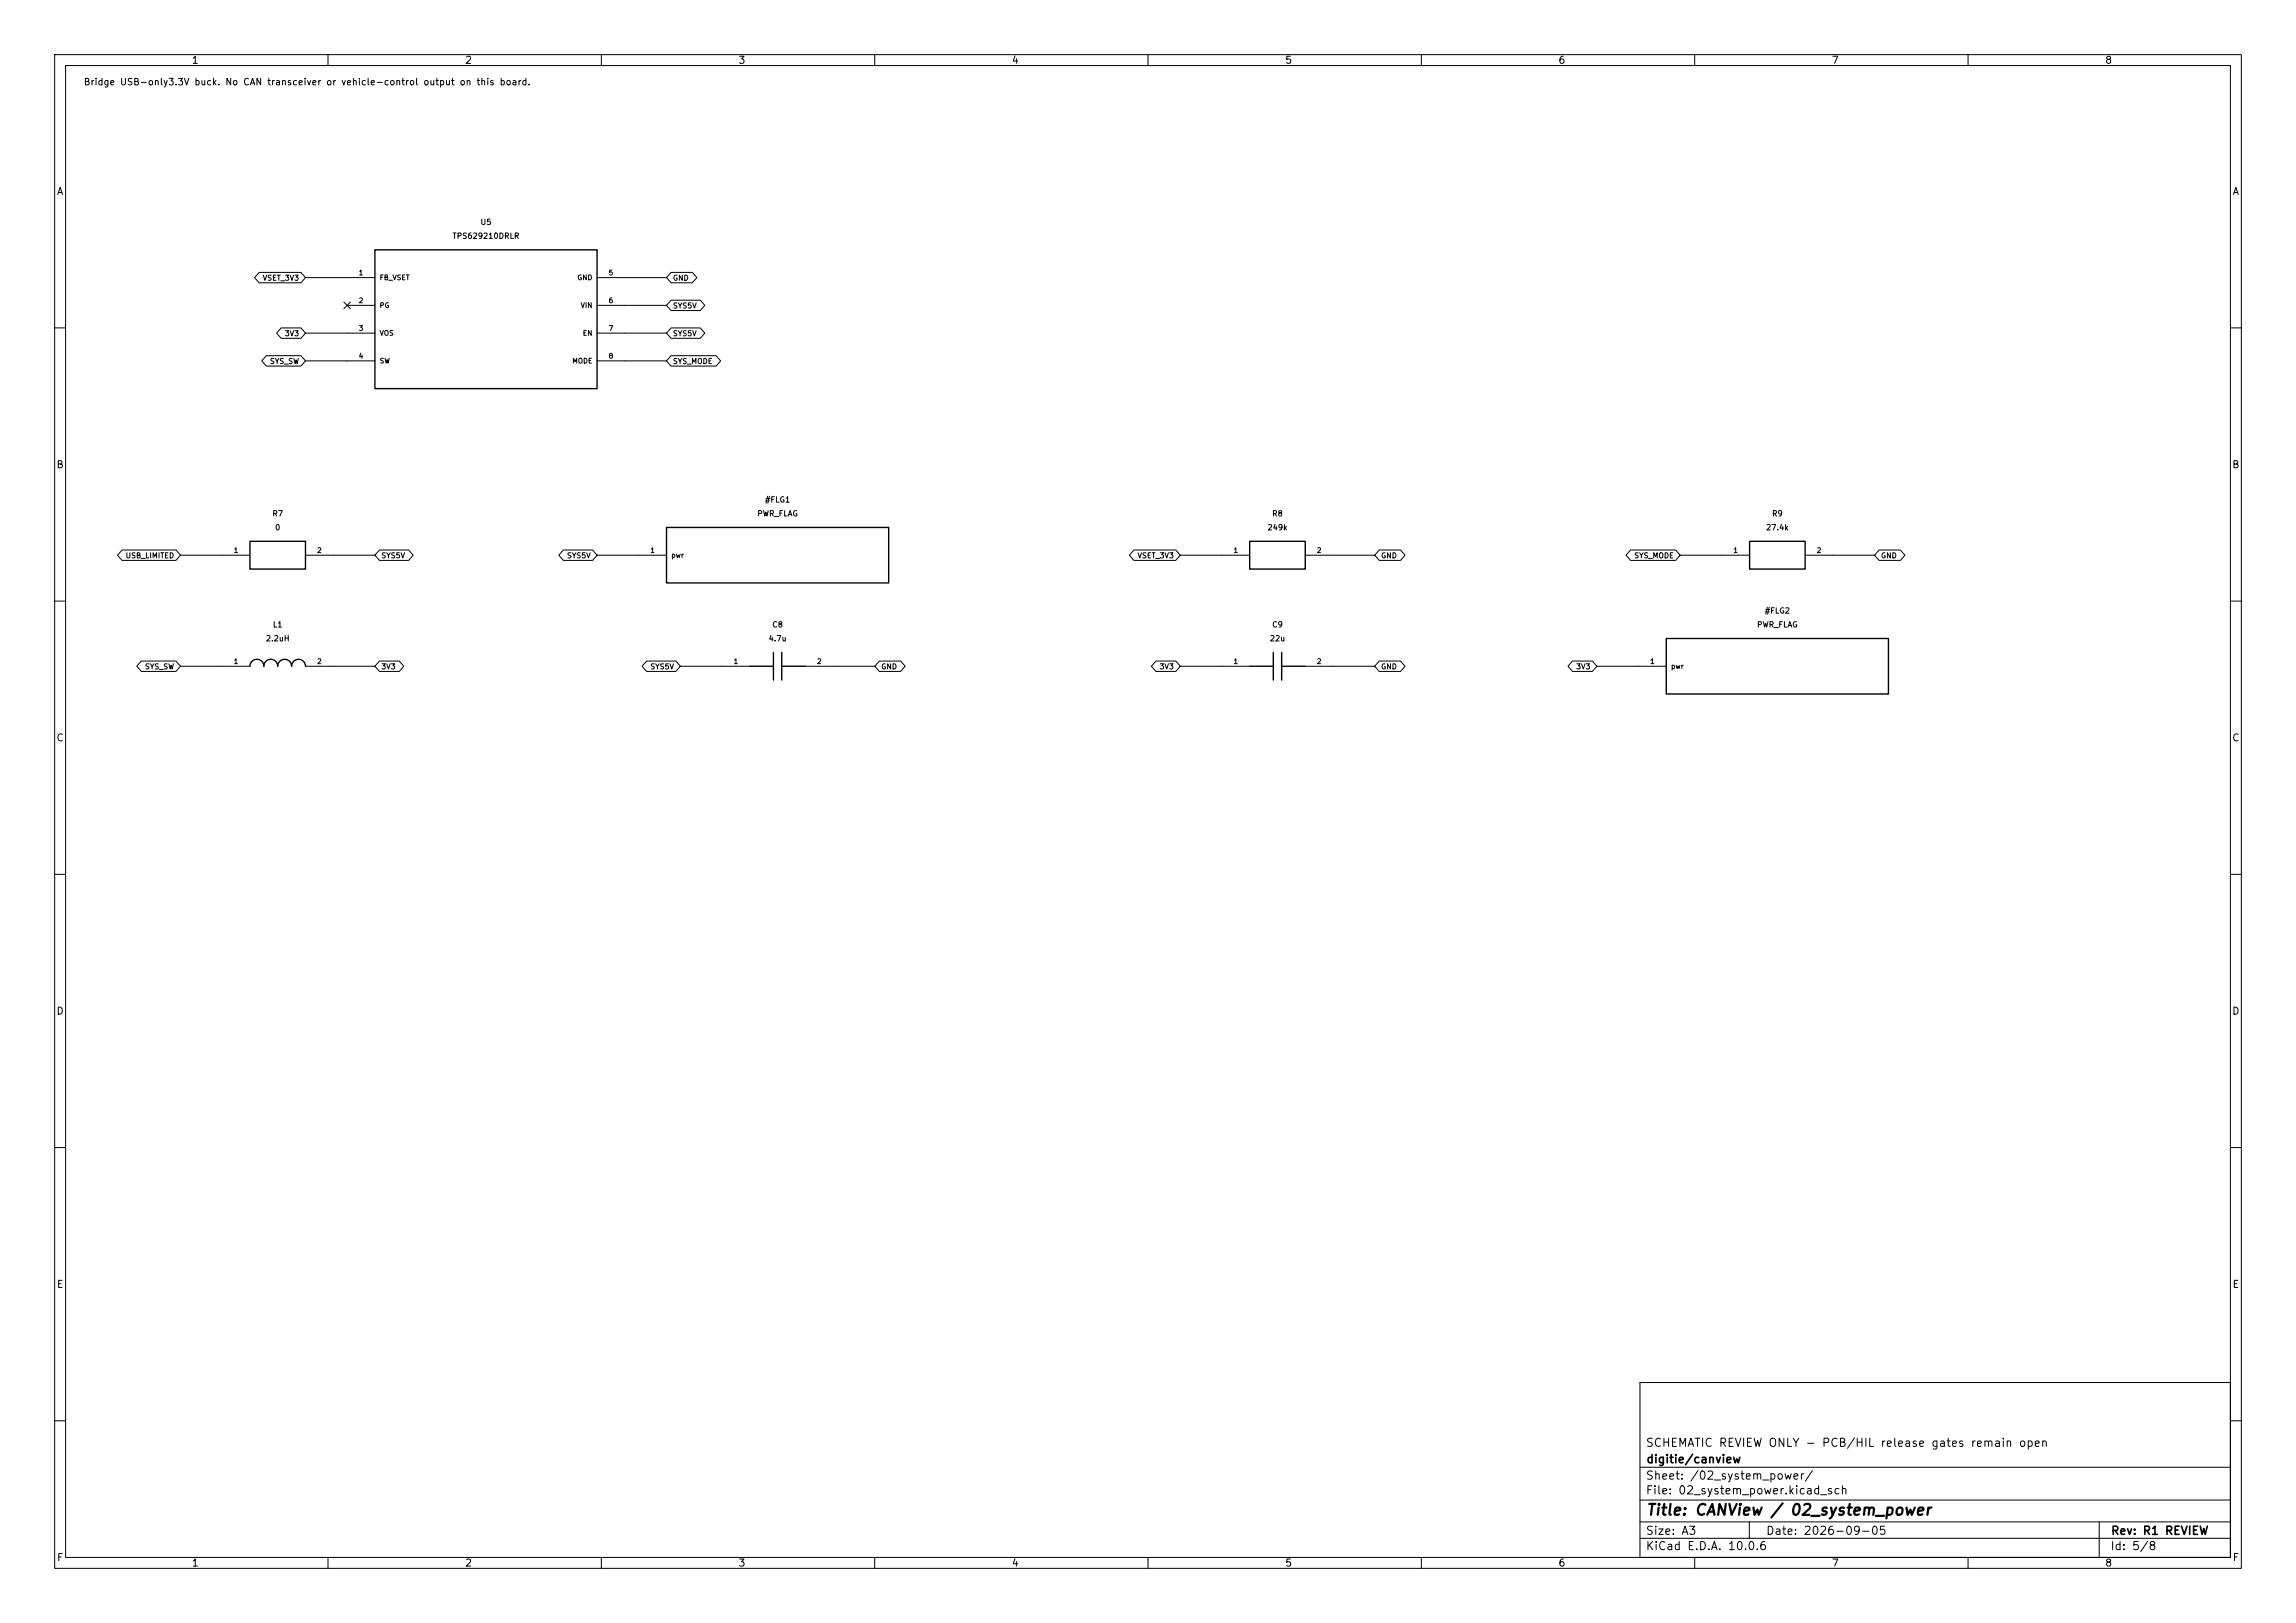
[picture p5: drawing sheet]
<svg xmlns="http://www.w3.org/2000/svg" width="420mm" height="297mm" viewBox="0 0 420 297" stroke-linecap="round" stroke-linejoin="round" font-family="sans-serif">
<defs><g id="words">
<text font-size="2" x="301" y="277.8">Title: CANView / 02_system_power</text>
<g font-size="1.5">
<text x="300.9" y="265.1">SCHEMATIC REVIEW ONLY - PCB/HIL release gates remain open</text>
<text x="301" y="268.1">digitie/canview</text>
<text x="300.9" y="273.8">File: 02_system_power.kicad_sch</text>
<text x="300.9" y="271.1">Sheet: /02_system_power/</text>
<text x="300.9" y="281.2">Size: A3</text>
<text x="322.9" y="281.2">Date: 2026-09-05</text>
<text x="386" y="281.2">Rev: R1 REVIEW</text>
<text x="300.9" y="284">KiCad E.D.A. 10.0.6</text>
<text x="385.9" y="284">Id: 5/8</text>
</g>
<g font-size="1.3">
<text x="35" y="12">1</text>
<text x="85" y="12">2</text>
<text x="135" y="12">3</text>
<text x="185" y="12">4</text>
<text x="235" y="12">5</text>
<text x="285" y="12">6</text>
<text x="335" y="12">7</text>
<text x="385" y="12">8</text>
<text x="10.3" y="36">A</text>
<text x="408.3" y="36">A</text>
<text x="10.2" y="86">B</text>
<text x="408.2" y="86">B</text>
<text x="10.2" y="136">C</text>
<text x="408.2" y="136">C</text>
<text x="10.2" y="186">D</text>
<text x="408.2" y="186">D</text>
<text x="10.3" y="236">E</text>
<text x="408.3" y="236">E</text>
<text x="10.3" y="286">F</text>
<text x="35" y="287">1</text>
<text x="85" y="287">2</text>
<text x="135" y="287">3</text>
<text x="185" y="287">4</text>
<text x="235" y="287">5</text>
<text x="285" y="287">6</text>
<text x="335" y="287">7</text>
<text x="385" y="287">8</text>
<text x="408.3" y="286">F</text>
</g>
<text font-size="1.2" x="15.2" y="15.9">Bridge USB-only3.3V buck. No CAN transceiver or vehicle-control output on this board.</text>
<g font-size="1">
<text x="87.8" y="41.4">U5</text>
<text x="82.7" y="43.9">TPS629210DRLR</text>
<text x="48" y="51.6">VSET_3V3</text>
<text x="123" y="51.6">GND</text>
<text x="123" y="56.7">SYS5V</text>
<text x="52" y="61.7">3V3</text>
<text x="123" y="61.7">SYS5V</text>
<text x="49.3" y="66.8">SYS_SW</text>
<text x="123" y="66.8">SYS_MODE</text>
<text x="49.7" y="94.7">R7</text>
<text x="138.4" y="94.7">PWR_FLAG</text>
<text x="139.8" y="92.2">#FLG1</text>
<text x="232.6" y="94.7">R8</text>
<text x="324" y="94.7">R9</text>
<text x="50.2" y="97.3">0</text>
<text x="231.7" y="97.3">249k</text>
<text x="322.9" y="97.3">27.4k</text>
<text x="22.9" y="102.4">USB_LIMITED</text>
<text x="69.7" y="102.4">SYS5V</text>
<text x="103.6" y="102.4">SYS5V</text>
<text x="208" y="102.4">VSET_3V3</text>
<text x="252.5" y="102.4">GND</text>
<text x="298.8" y="102.4">SYS_MODE</text>
<text x="344" y="102.4">GND</text>
<text x="322.7" y="112.5">#FLG2</text>
<text x="48.5" y="117.6">2.2uH</text>
<text x="49.8" y="115.1">L1</text>
<text x="140.5" y="117.6">4.7u</text>
<text x="141.2" y="115.1">C8</text>
<text x="232.2" y="117.6">22u</text>
<text x="232.6" y="115.1">C9</text>
<text x="321.3" y="115.1">PWR_FLAG</text>
<text x="26.4" y="122.7">SYS_SW</text>
<text x="69.7" y="122.7">3V3</text>
<text x="118.9" y="122.7">SYS5V</text>
<text x="161.1" y="122.7">GND</text>
<text x="212" y="122.7">3V3</text>
<text x="252.5" y="122.7">GND</text>
<text x="288.2" y="122.7">3V3</text>
</g>
<g font-size=".9">
<text x="65.5" y="50.6">1</text>
<text x="69.4" y="51.5">FB_VSET</text>
<text x="105.5" y="51.5">GND</text>
<text x="111.2" y="50.6">5</text>
<text x="65.5" y="55.7">2</text>
<text x="69.4" y="56.6">PG</text>
<text x="106.1" y="56.6">VIN</text>
<text x="111.2" y="55.7">6</text>
<text x="65.5" y="60.8">3</text>
<text x="65.5" y="65.8">4</text>
<text x="69.4" y="61.6">VOS</text>
<text x="106.5" y="61.6">EN</text>
<text x="111.2" y="60.8">7</text>
<text x="111.2" y="65.8">8</text>
<text x="69.4" y="66.7">SW</text>
<text x="104.6" y="66.7">MODE</text>
<text x="42.7" y="101.4">1</text>
<text x="57.9" y="101.4">2</text>
<text x="118.9" y="101.4">1</text>
<text x="225.5" y="101.4">1</text>
<text x="240.8" y="101.4">2</text>
<text x="317" y="101.4">1</text>
<text x="332.2" y="101.4">2</text>
<text x="122.7" y="102.3">pwr</text>
<text x="42.7" y="121.7">1</text>
<text x="57.9" y="121.7">2</text>
<text x="134.1" y="121.7">1</text>
<text x="149.3" y="121.7">2</text>
<text x="225.5" y="121.7">1</text>
<text x="240.8" y="121.7">2</text>
<text x="301.7" y="121.7">1</text>
<text x="305.6" y="122.6">pwr</text>
</g>
</g></defs>
<g fill="none" stroke="#000" stroke-width=".18">
<path d="M10 10h400v277h-400zM12 12h396v273h-396zM60 10v2M110 10v2M160 10v2M210 10v2M260 10v2M310 10v2M360 10v2M47.4 49.8h7.6l.9 1-.9 1h-7.6l-.8-1zM55.9 50.8h12.7M62.9 55.3l1.2 1.2"/>
<path d="M63.5 55.9h5.1M64.1 55.3l-1.2 1.2M109.2 50.8h12.7M109.2 55.9h12.7M122.8 49.8h3.8l.9 1-.9 1h-3.8l-.9-1zM122.8 54.9h5.3l.8 1-.8 .9h-5.3l-.9-.9zM10 60h2M48.7 65.1h6.3l.9 .9-.9 1h-6.3l-.8-1zM51.4 60h3.6l.9 1-.9 .9h-3.6l-.8-.9zM55.9 61h12.7M55.9 66h12.7M109.2 61h12.7"/>
<path d="M109.2 66h12.7M122.8 65.1h8.2l.8 .9-.8 1h-8.2l-.9-1zM122.8 60h5.3l.8 1-.8 .9h-5.3l-.9-.9zM408 60h2M10 110h2M22.3 100.6h9.9l.8 1-.8 1h-9.9l-.8-1zM33 101.6h12.7M55.9 101.6h12.7M69.4 100.6h5.4l.8 1-.8 1h-5.4l-.8-1zM103 100.6h5.4l.8 1-.8 1h-5.4l-.8-1zM109.2 101.6h12.7M207.4 100.6h7.7l.8 1-.8 1h-7.7l-.8-1z"/>
<path d="M215.9 101.6h12.7M238.8 101.6h12.7M252.3 100.6h3.9l.8 1-.8 1h-3.9l-.8-1zM298.3 100.6h8.2l.8 1-.8 1h-8.2l-.9-1zM307.3 101.6h12.7M330.2 101.6h12.7M343.7 100.6h3.9l.9 1-.9 1h-3.9l-.8-1zM408 110h2M25.9 121h6.3l.8 .9-.8 1h-6.3l-.9-1zM33 121.9h12.7M55.9 121.9h12.7M69.4 121h3.6l.9 .9-.9 1h-3.6l-.8-1z"/>
<path d="M118.3 121h5.3l.9 .9-.9 1h-5.3l-.8-1zM124.5 121.9h12.7M147.3 121.9h12.7M160.9 121h3.8l.9 .9-.9 1h-3.8l-.9-1zM211.4 121h3.7l.8 .9-.8 1h-3.7l-.8-1zM215.9 121.9h12.7M238.8 121.9h12.7M252.3 121h3.9l.8 .9-.8 1h-3.9l-.8-1zM287.6 121h3.7l.8 .9-.8 1h-3.7l-.8-1zM292.1 121.9h12.7M10 160h2M408 160h2"/>
<path d="M10 210h2M408 210h2M300 253h108v32h-108zM10 260h2M300 278.5h108M300 274.5h108M300 268.5h108M320 278.5v3M384 278.5v6.5M408 260h2M60 285v2M110 285v2"/>
<path d="M160 285v2M210 285v2M260 285v2M300 281.5h108M310 285v2M360 285v2"/>
</g>
<g fill="none" stroke="#000" stroke-width=".25">
<path d="M68.6 45.7h40.6v25.4h-40.6zM45.7 99.1h10.2v5h-10.2zM121.9 96.5h40.7v10.2h-40.7zM228.6 99.1h10.2v5h-10.2zM320 99.1h10.2v5h-10.2zM141.5 119.4v5.1M143 119.4v5.1M232.9 119.4v5.1M234.4 119.4v5.1M304.8 116.8h40.6v10.2h-40.6zM45.7 121.9a1.27 1.27 0 0 1 1.3-1.2 1.27 1.27 0 0 1 1.3 1.2 1.27 1.27 0 0 1 1.2-1.2 1.27 1.27 0 0 1 1.3 1.2 1.27 1.27 0 0 1 1.3-1.2 1.27 1.27 0 0 1 1.2 1.2 1.27 1.27 0 0 1 1.3-1.2 1.27 1.27 0 0 1 1.3 1.2M137.2 121.9h4.3"/>
<path d="M143 121.9h4.3M228.6 121.9h4.3M234.4 121.9h4.4"/>
</g>
<use href="#words"/>
</svg>
